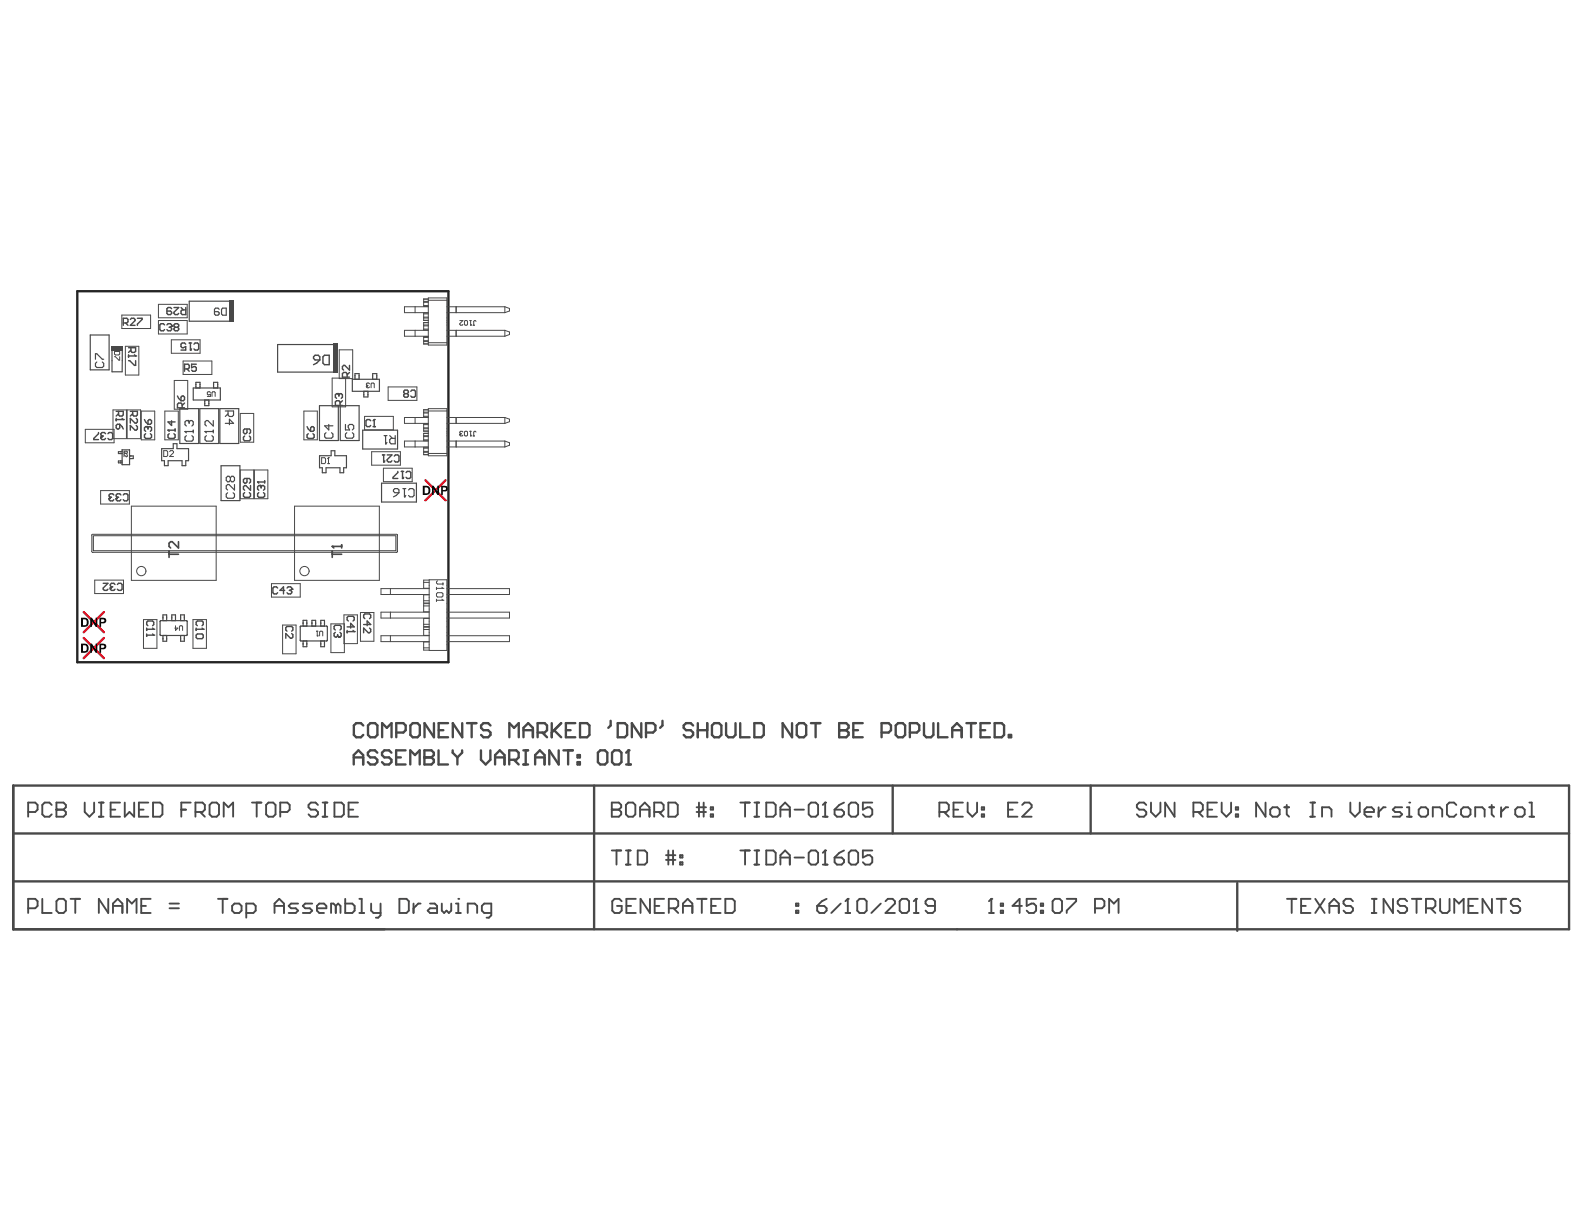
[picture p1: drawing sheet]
<svg xmlns="http://www.w3.org/2000/svg" width="279mm" height="216mm" viewBox="0 0 279 216" stroke-linecap="round" stroke-linejoin="round" font-family="sans-serif">
<path d="M75 84.7l3.6 3.6M78.6 84.7l-3.6 3.6M14.8 112.5l3.5 3.6M14.8 108l3.5 3.5M18.3 112.5l-3.5 3.6M18.3 108l-3.5 3.5" fill="none" stroke="#ee0e22" stroke-width=".42"/>
<g fill="#000">
<path d="M76.2 85.7h.3l.7 1.1v-1.1h.2v1.6h-.2l-.7-1.1v1.1h-.3zM15.9 113.5h.3l.7 1.1v-1.1h.3v1.6h-.3l-.7-1v1h-.3zM15.9 109h.3l.7 1v-1h.3v1.6h-.3l-.7-1.1v1.1h-.3z"/>
<path d="M74.6 85.7h.8a.83 .83 0 0 1 .5 .9 .83 .83 0 0 1-.7 .7h-.6zM74.9 86v1h.3a.56 .56 0 0 0 .4-.4 .56 .56 0 0 0-.3-.6z"/>
<path d="M77.8 85.7h.6a.52 .52 0 0 1 .6 .6 .52 .52 0 0 1-.7 .4h-.2v.6h-.3zM78.1 86v.4h.2a.26 .26 0 0 0 .4-.2 .26 .26 0 0 0-.4-.2z"/>
<path d="M14.3 113.5l.8 .1a.83 .83 0 0 1 .5 .8 .83 .83 0 0 1-.7 .7h-.6zM14.6 113.8v1.1h.3a.56 .56 0 0 0 .4-.5 .56 .56 0 0 0-.3-.6z"/>
<path d="M14.3 109h.8a.83 .83 0 0 1 .5 .9 .83 .83 0 0 1-.7 .7h-.6zM14.6 109.2v1.1h.3a.56 .56 0 0 0 .4-.5 .56 .56 0 0 0-.3-.6z"/>
<path d="M17.5 113.5h.7a.52 .52 0 0 1 .6 .6 .52 .52 0 0 1-.8 .4h-.2v.6h-.3zM17.8 113.8v.5h.2a.26 .26 0 0 0 .4-.3 .26 .26 0 0 0-.4-.2z"/>
<path d="M17.5 109h.7a.52 .52 0 0 1 .6 .5 .52 .52 0 0 1-.8 .5h-.2v.6h-.3zM17.8 109.2v.5h.2a.26 .26 0 0 0 .4-.3 .26 .26 0 0 0-.4-.2z"/>
</g>
<path d="M16.3 94.4h53.7v2.9h-53.7z" fill="none" stroke="#b4b4b4" stroke-width=".18"/>
<path d="M13.6 51.4h65.5v65.4h-65.5zM16.3 94.4h53.7v2.9h-53.7z" fill="none" stroke="#242424" stroke-width=".42"/>
<g fill="none" stroke="#484848" stroke-width=".21">
<path d="M15.9 59.1h3.3v6.1h-3.3zM40.7 53.1h-7.3v3.6h7.3M19.8 61.2v4.4h1.7l.1-4.4M21.5 79.7h-.6v.3h.6M21.5 79.3h1.4v2.7h-1.4zM28.5 79.1h2.1v-.8h.6v.8h2.1v2.2h-.5v.8h-.7v-.8h-2.4v.8h-.7v-.8h-.5zM31.7 72.1h3.3v6.1h-3.3zM34.1 68.4h4.8v2.2h-4.8zM34.6 68.4v-1h.7v1M35.3 72.1h3.3v6.1h-3.3zM36.1 70.6v1h.7v-1M37.7 68.4v-1h.7v1"/>
<path d="M38.8 72.1h3.3v6.1h-3.3zM56.4 71.6h3.3v6.1h-3.3zM59 60.8h-10v4.8h10M60 71.6h3.3v6.1h-3.3zM62.1 66.9h4.8v2.1h-4.8zM62.6 66.9v-1h.7v1M64 75.9h6.1v3.3h-6.1zM64.2 69v1h.7v-1M65.7 66.9v-1h.8v1M21.5 81.3h-.6v.3h.6M22.9 80.4h.6v.5h-.6M39 82.2h3.3v6.1h-3.3z"/>
<path d="M56.4 80.4h2v-.9h.7v.9h2v2.1h-.5v.9h-.6v-.9h-2.5v.9h-.6v-.9h-.5zM67.3 85.2h6.2v3.4h-6.2zM28.2 109.6v2.4M28.4 112.1h4.5M28.4 109.5h4.5M28.7 109.5v-1h.7v1M28.7 112.1v1h.7v-1M30.3 109.5v-1h.7v1M31.9 112.1v1h.6v-1M31.9 109.5v-1h.6v1M33 109.6v2.4M53 110.6v2.3"/>
<path d="M53.1 113.1h4.5M53.1 110.4h4.5M53.5 110.4v-1h.6v1M53.5 113.1v1h.6v-1M55 110.4v-1h.7v1M56.6 110.4v-1h.6v1M56.6 113.1v1h.6v-1M57.7 110.6v2.3"/>
</g>
<g fill="none" stroke="#484848" stroke-width=".18">
<path d="M21.5 55.6h5.1v2.3h-5.1zM27.9 53.7h5.1v2.4h-5.1zM27.9 56.5h5.1v2.4h-5.1zM30.2 59.9h5.1v2.4h-5.1zM73.2 54.1v1M73.2 58.3v1M74.7 59.5h.8M74.7 58h.8M74.7 56.5h.8M74.7 56.9h.8M74.7 55.9h.8M74.7 56.1h.8"/>
<path d="M74.7 55.4h.8M74.7 53.2h.8M74.7 53.3h.8M74.7 53.9h.8M74.7 57.5h.8M75.5 52.6h3.3v8.3h-3.3zM75.5 58.3h-4.2v1h4.2M75.5 54.1h-4.2v1h4.2M75.5 55.2h-.8v1.3h.8M75.5 52.7h-.8v1.4h.8M75.5 56.9h-.8v1.3h.8M75.5 59.4h-.8v1.3h.8"/>
<path d="M75.5 57.3h-.8M75.5 53h3.3M78.8 58.3h10.2M78.8 59.3h10.2M78.8 55.1h10.2M78.8 54.1h10.2M80.5 54.1v1M80.5 58.3v1M89 54.1l.9 .3v.5l-.9 .2M89 58.3l.9 .3v.4l-.9 .3M89 54.1v1M89 58.3v1"/>
<path d="M15 75.7h5.1v2.4h-5.1zM19.9 72.3h2.4v5.1h-2.4zM22.1 61.1h2.4v5.1h-2.4zM22.4 72.3h2.4v5.1h-2.4zM24.9 72.5h2.4v5.1h-2.4zM29.1 72.5h2.3v5.1h-2.3zM30.7 67.1h2.4v5.1h-2.4zM32.3 63.7h5.1v2.4h-5.1zM42.4 72.9h2.4v5.1h-2.4zM53.6 72.5h2.4v5.1h-2.4zM58.6 66.7h2.4v5.1h-2.4zM59.8 61.7h2.4v5.1h-2.4z"/>
<path d="M64.3 73.4h5.1v2.4h-5.1zM65.6 79.7h5v2.4h-5zM68.5 68.3h5v2.3h-5zM73.2 73.6v1.1M73.2 77.8v1M74.7 77.6h.8M74.7 79.8h.8M74.7 79.1h.8M74.7 79.6h.8M74.7 77h.8M74.7 75.5h.8M74.7 75.6h.8"/>
<path d="M74.7 74.9h.8M74.7 72.7h.8M74.7 72.9h.8M74.7 73.4h.8M74.7 60.3h.8M74.7 60.1h.8M75.5 72.5h3.3M75.5 72.1h3.3v8.3h-3.3zM75.5 77.8h-4.2v1h4.2M75.5 73.6h-4.2v1.1h4.2M75.5 72.3h-.8v1.3h.8M75.5 74.7h-.8v1.3h.8"/>
<path d="M75.5 76.4h-.8v1.3h.8M75.5 78.9h-.8v1.3h.8M75.5 80h3.3M75.5 76.9h-.8M75.5 60.5h3.3M78.8 77.8h10.2M78.8 78.8h10.2M78.8 74.7h10.2M78.8 73.6h10.2M80.5 73.6v1.1M80.5 77.8v1M89 73.6l.9 .3v.5l-.9 .3"/>
<path d="M89 77.8l.9 .3v.4l-.9 .3M89 73.6v1.1M89 77.8v1M17.7 86.5h5.1v2.4h-5.1zM23.2 89.3h14.9v13.1h-14.9zM42.4 82.9h2.4v5.1h-2.4zM44.9 82.9h2.3v5.1h-2.3zM52 89.3h14.9v13.1h-14.9zM67.6 82.6h5.1v2.4h-5.1zM16.7 102.3h5.1v2.4h-5.1zM25.3 109.3h2.4v5.1h-2.4zM34 109.3h2.4v5.1h-2.4z"/>
<path d="M47.9 103h5.1v2.3h-5.1zM49.8 110.3h2.4v5h-2.4zM58.4 110h2.3v5.1h-2.3zM60.7 108.5h2.3v5h-2.3zM63.6 108h2.4v5.1h-2.4zM68.9 103.8v1.1M68.9 108v1M68.9 112.1v1.1M74.7 114.3h1M74.7 111h1M74.7 110.1h1M74.7 106.9h1"/>
<path d="M74.7 106h1M74.7 102.7h1M75.7 103.8h-8.5v1.1h8.5M75.7 108h-8.5v1h8.5M75.7 112.1h-8.5v1.1h8.5M75.7 102.3h3.1v12.4h-3.1zM75.7 102.3h-1v1.5h1M75.7 113.2h-1v1.5h1M75.7 104.9h-1v1.5h1M75.7 106.5h-1v1.4h1M75.7 109.1h-1v1.4h1M75.7 110.6h-1v1.5h1"/>
<path d="M78.8 103.8h11.1v1.1h-11.1M78.8 108h11.1v1h-11.1M78.8 112.1h11.1v1.1h-11.1"/>
</g>
<path d="M2.3 138.6h274.5v25.3h-274.5zM104.8 138.6v25.3M157.5 138.6v8.4M192.4 138.6v8.4M2.3 155.5h274.4M2.3 147h274.5M218.2 155.8v8.4" fill="none" stroke="#484848" stroke-width=".42"/>
<g fill="#484848">
<path d="M40.4 53h.8v3.8h-.8z" fill-rule="evenodd"/>
<path d="M58.7 60.6h.8v5.2h-.8z" fill-rule="evenodd"/>
<path d="M19.6 61h2.1v.8h-2.1z" fill-rule="evenodd"/>
</g>
<g fill="none" stroke="#484848" stroke-width=".33">
<path d="M223.2 141.6v2.5l-1.6-2.5v2.5M224.1 142.8l.4-.4h.8l.4 .4v.8l-.4 .5h-.8l-.4-.5zM226.5 142.4h.9M227 142v1.6l.4 .5M231.1 144.1h.9M231.1 141.6h.9M231.5 141.6v2.5M233.2 144.1v-1.7h1.2l.5 .4v1.3M238.2 141.6v1.6l.8 .9 .8-.9v-1.6M240.7 143.2h1.6v-.4l-.4-.4h-.8l-.4 .4v.8l.4 .5h.8M243.2 142.4v1.7M244.4 142.4h-.4l-.8 .8"/>
<path d="M247.3 142.4h-1.2l-.4 .4 .4 .4h.8l.4 .4-.4 .5h-1.2M248.2 144.1h.8M248.2 142.4h.4v1.7"/>
</g>
<circle cx="248.6" cy="141.6" r=".17" fill="#484848"/>
<g fill="none" stroke="#484848" stroke-width=".33">
<path d="M7.5 158.5v2.5h1.6M10 159l.4-.5h.8l.4 .5v1.6l-.4 .4h-.8l-.4-.4zM12.4 158.5h1.7M13.3 158.5v2.5M19.1 158.5v2.5l-1.7-2.5v2.5M19.9 159.8h1.7M24.9 159.8h.8M26.6 158.5h-1.7v2.5h1.7M29.9 159.4h1.7M107.9 141.6v2.5h1.3l.4-.5v-.4l-.4-.4h-1.3M109.7 159l-.5-.5h-.8l-.4 .5v1.6l.4 .4h.8l.5-.4v-.8h-.9M110.5 159.8h.8"/>
<path d="M112.2 158.5h-1.7v2.5h1.7M114.6 158.5v2.5l-1.6-2.5v2.5M115.5 159.8h.8M117.1 158.5h-1.6v2.5h1.6M120.5 159.8h1.6M123 158.5h1.6M123.8 158.5v2.5M125.4 159.8h.9M127.1 158.5h-1.7v2.5h1.7M127.9 158.5h1.3l.4 .5v1.6l-.4 .4h-1.3zM140.4 159.4h.4v.4h-.4zM177.8 142.8h.8"/>
<path d="M179.5 141.6h-1.7v2.5h1.7M180.3 142l.4-.4h.9l.4 .4v.4l-1.7 1.7h1.7M250.7 142.4h.8l.4 .4v.8l-.4 .5h-.8l-.5-.5v-.8zM252.7 144.1v-1.7h1.3l.4 .4v1.3M256.9 142l-.4-.4h-.9l-.4 .4v1.6l.4 .5h.9l.4-.5M257.7 142.8l.4-.4h.9l.4 .4v.8l-.4 .5h-.9l-.4-.5zM260.2 144.1v-1.7h1.3l.4 .4v1.3M262.7 142.4h.8M263.1 142v1.6l.4 .5M264.8 142.4v1.7M266 142.4h-.4l-.8 .8M267.3 142.8l.4-.4h.8l.4 .4v.8l-.4 .5h-.8l-.4-.5z"/>
<path d="M269.8 144.1h.8M269.8 141.6h.4v2.5M5 160.2h1.2l.4-.4v-.8l-.4-.5h-1.2v2.5M19.9 161v-1.6l.9-.9 .8 .9v1.6M22.4 161v-2.5l.9 .9 .8-.9v2.5M29.9 160.2h1.7M118 160.2h1.2l.4-.4v-.8l-.4-.5h-1.2v2.5M118.8 160.2l.8 .8M120.5 161v-1.6l.8-.9 .8 .9v1.6M140.4 160.6h.4v.4h-.4z"/>
</g>
<g fill="none" stroke="#484848" stroke-width=".18">
<path d="M81.1 56.5h.6l-.6 .6 .1 .3 .5-.2M82.1 56.5l.4 .2v.5l-.2 .2-.4-.2v-.5zM82.9 56.5h.2M83 57.4h.1M83 56.5v.9M83.1 57.2l-.1 .2M83.4 57.4h.3M84 56.7l-.2-.2-.2 .2v.7M20.2 62h.9v.5l-.1 .1h-.7l-.1-.1zM20.2 62.9h.1l.7 .6h.1v-.6M21.9 79.7l.5-.1 .1 .3-.5 .1zM22.1 79.8l-.2 .2"/>
<path d="M28.9 79.5h.5l.2 .2v.7l-.2 .1h-.5zM29.9 79.7l.2-.2h.3l.2 .2v.1l-.7 .7h.7M37.1 69.2l-.1-.1-.4 .1 .1 .5 .4-.2v.4h-.5M37.4 69.9v-.7l.1-.1 .5 .1v.7M64.6 68.1h.1M64.6 68.1l.2 .3 .4-.1M64.8 68l-.2 .1M64.8 68h.1M65.2 67.7l-.4-.1-.2 .1 .2 .3M65.5 68.4v-.7l.1-.1 .4 .1v.7M81.1 76.6h.1M81.1 76.6l.1 .3 .5-.1"/>
<path d="M81.2 76.5l-.1 .1M81.2 76.5h.2M81.7 76.2l-.5-.1-.1 .1 .1 .3M81.9 76.2l.2-.1 .4 .1v.6l-.2 .1-.4-.1zM82.9 76.1h.2M83 76.9h.1M83 76.1v.8M83.1 76.8l-.1 .1M83.4 76.9h.3M84 76.2l-.2-.1-.2 .1v.7M22.4 80.2l.1 .1-.1 .3-.5-.4v.4M56.7 80.7h.6l.1 .2v.7l-.1 .2h-.6z"/>
<path d="M57.8 81.8h.3M57.9 80.7h.1M57.9 80.7v1.1M57.9 80.7l-.1 .2M31 110.4v.8l.4-.4h-.6M31.7 111.2v-.7l.1-.1 .4 .1v.7M55.8 111.3h.3M56 112.2h.1M56 111.3v.9M56.1 112l-.1 .2M56.4 112.2v-.7l.1-.2 .4 .2v.7M77 104.7l.2-.2h.7l.2 .2v.4l-.2 .2h-.7l-.2-.2z"/>
<path d="M77 103.6v.4M77 105.7v.4M77 103.8h1.1M77 105.9h1.1M77.2 102.4l-.2 .2 .2 .4h.9M77.9 103.6l.2 .2M77.9 105.7l.2 .2M78.1 103.8h.1M78.1 105.9h.1M78.1 102.8v.4"/>
</g>
<g fill="none" stroke="#484848" stroke-width=".25">
<path d="M21.7 57h.7l.2-.2v-.5l-.2-.2h-.7v1.3M22.2 57l.4 .4M23 56.3l.2-.2h.4l.2 .2v.3l-.8 .8h.8M24.2 56.1h.9v.2l-.9 .9v.2M29 57.3l-.2-.2h-.4l-.2 .2v.8l.2 .2h.4l.2-.2M29.4 57.3l.3-.2h.4l.2 .2v.2M29.9 57.7h.2M30.1 57.7l.2 .2v.2l-.2 .2h-.4l-.3-.2M30.3 57.5h.1M30.3 54.5l-.2-.3h-.4l-.3 .3v.8l.3 .2h.4l.2-.2v-.2l-.2-.2h-.7M30.3 57.5l-.2 .2M30.7 54.2h.8l-.8 .9v.2l.2 .2h.4l.2-.2"/>
<path d="M30.9 57.7l-.2-.2v-.2l.2-.2h.4l.2 .2v.2l-.2 .2M30.9 57.7l-.2 .2v.2l.2 .2h.4l.2-.2v-.2l-.2-.2M30.9 57.7h.4M31.9 54.2l.5 .5M32.8 54.2v1.3h-.7l-.2-.2v-.4l.2-.2h.7M17.4 76.3v.2l-.9 .8v.2h.9M17.8 77.1h.1M17.8 77.1v.2l.2 .2h.4l.2-.2M18 76.9l-.2 .2M18 76.9h.2M18.6 76.5l-.2-.2h-.4l-.2 .2v.2l.2 .2M19 76.5l.2-.2h.5l.2 .2v.8l-.2 .2h-.5l-.2-.2"/>
<path d="M20.5 72.6h1.2v.6l-.2 .2h-.4l-.2-.2v-.6M20.5 75l.2-.2h.4v.7l-.2 .2h-.2l-.2-.2zM20.5 74h1.2M20.5 73.8v.4M20.9 73l-.4 .4M21.1 74.8l.6 .9M21.5 73.8l.2 .2M21.7 74h.1M22.7 61.3h1.2v.7l-.2 .2h-.4l-.2-.2v-.7M22.7 63.6h.2l.8 .8h.2v-.8M22.7 62.6v.4M22.7 62.8h1.2"/>
<path d="M23 72.6h1.2v.6l-.2 .2h-.4l-.2-.2v-.6M23.1 61.7l-.4 .5M23.4 73l-.4 .4M23.7 62.6l.2 .2M23.9 62.8h.1M24 73.8l.2 .2v.4l-.2 .2h-.2l-.8-.8v.8M24 75l.2 .3v.4l-.2 .2h-.2l-.8-.9v.9M25.5 74l.6 .8M25.7 76.5l-.2 .2v.4l.2 .2h.8l.2-.2v-.4l-.2-.2M25.9 75.3h.1M25.9 75.3h-.2l-.2 .2v.4l.2 .2M25.9 75.3l.2 .2"/>
<path d="M26.1 74.2l.2-.2h.2l.2 .2v.4l-.2 .2h-.4zM26.1 75.5l.2-.2h.2l.2 .2v.4l-.2 .2M26.1 75.5v.2M29.6 75.9h.1M29.6 75.9h1.3M29.6 75.9l.2 .2M29.8 76.5l-.2 .2v.4l.2 .2h.9l.2-.2v-.4l-.2-.2M30.3 74.2v.8l-.7-.6h1.3M30.9 75.7v.4M31.3 69.9l.6 .8M31.9 70.1l.2-.2h.2l.2 .2v.4l-.2 .2h-.4zM32.1 71.9v-.6l-.2-.2h-.4l-.2 .2v.6h1.2"/>
<path d="M32.5 71.1l-.4 .4M32.5 65.1h.7l.2-.2v-.4l-.2-.3h-.7v1.3M32.8 60.7l-.3-.2h-.4l-.2 .2v.4l.2 .2 .7-.2v.6h-.9M33 65.1l.4 .4M33.4 60.5h.4M33.6 61.7h.1M33.6 60.5v1.2M33.8 61.5l-.2 .2M34.2 60.7l.2-.2h.4l.2 .2v.8l-.2 .2h-.4l-.2-.2M34.6 64.2h-.8v.7l.4-.2h.2l.2 .2v.4l-.2 .2h-.4l-.2-.2M43.1 76.9l-.2 .2v.4l.2 .2h.9l.2-.2v-.4l-.2-.2M43.6 75.7v.6l-.2 .2h-.3l-.2-.2v-.4l.2-.2h.9l.2 .2v.4l-.2 .2"/>
<path d="M54.2 75.3l.6 .8M54.4 76.5l-.2 .2v.4l.2 .2h.8l.2-.2v-.4l-.2-.2M54.8 75.5l.2-.2h.2l.2 .2v.4l-.2 .2h-.4zM59.6 69.4h.1M59.6 69.4h-.2l-.2 .2v.5l.2 .2M59.6 69.4l.2 .2M59.8 69.6l.2-.2h.2l.2 .2v.5l-.2 .2M59.8 69.6v.3M60 71.5v-.6l-.2-.2h-.4l-.2 .2v.6h1.2M60.4 70.7l-.4 .4M61.2 66.5v-.6l-.2-.2h-.4l-.2 .2v.6h1.2M61.6 64.5v.8l-.8-.8h-.2l-.2 .2v.4l.2 .2"/>
<path d="M61.6 65.7l-.4 .4M65.4 74.2l-.2-.2h-.4l-.2 .2v.8l.2 .3h.4l.2-.3M65.8 75.3h.4M66 74h.1M66 74v1.3M66 74l-.2 .2M71.4 69.4h.4M71.4 69.4l-.2 .2v.3l.2 .2h.4l.2-.2v-.3l-.2-.2M71.4 69.4l-.2-.2v-.2l.2-.2h.4l.2 .2v.2l-.2 .2M72.5 69l.2-.2h.4l.2 .2v.9l-.2 .2h-.4l-.2-.2M19.2 87.9h.1M19.2 87.9v.2l.3 .2h.4l.2-.2"/>
<path d="M19.5 87.7h.2M19.5 87.7l-.3 .2M20.1 87.3l-.2-.2h-.4l-.3 .2v.2l.3 .2M20.5 87.9h.1M20.5 87.9v.2l.2 .2h.4l.2-.2M20.7 87.7h.2M20.7 87.7l-.2 .2M21.3 87.3l-.2-.2h-.4l-.2 .2v.2l.2 .2M21.7 87.3l.2-.2h.5l.2 .2v.8l-.2 .2h-.5l-.2-.2M43.1 86.9l-.2 .2v.4l.2 .2h.9l.2-.2v-.4l-.2-.2M43.6 84.4v.6l-.2 .2h-.3l-.2-.2v-.4l.2-.2h.9l.2 .2v.4l-.2 .2M44.2 85.6v.9l-.8-.9h-.3l-.2 .3v.4l.2 .2"/>
<path d="M45.4 85h.1M45.4 85h1.3M45.4 85l.2 .2M45.6 86.9l-.2 .2v.4l.2 .2h.9l.2-.2v-.4l-.2-.2M45.9 85.6h.1M45.9 85.6h-.3l-.2 .3v.4l.2 .2M45.9 85.6l.2 .3M46.1 85.9l.2-.3h.2l.2 .3v.4l-.2 .2M46.1 85.9v.2M46.7 84.8v.4M67.5 80.2h.4M67.7 81.5h.1"/>
<path d="M67.7 80.2v1.3M67.9 81.3l-.2 .2M68.3 80.2h.8l-.8 .9v.2l.2 .2h.4l.2-.2M69.5 80.4l.3-.2h.4l.2 .2v.9l-.2 .2h-.4l-.3-.2M70.2 83.2v.2l-.9 .8v.2h.9M70.8 83.2h.4M71 84.4h.1M71 83.2v1.2M71.2 84.2l-.2 .2M71.6 83.4l.2-.2h.4l.3 .2v.8l-.3 .2h-.4l-.2-.2M18.2 102.9h.8l-.8 .8v.2l.2 .2h.4l.2-.2M19.5 103.7h.1"/>
<path d="M19.5 103.7v.2l.2 .2h.4l.2-.2M19.7 103.5l-.2 .2M19.7 103.5h.2M20.3 103.1l-.2-.2h-.4l-.2 .2v.2l.2 .2M20.7 103.1l.2-.2h.4l.2 .2v.8l-.2 .2h-.4l-.2-.2M25.9 110.8v.4M25.9 111.8v.4M25.9 111h1.2M25.9 112h1.2M26.1 110.4l-.2-.2v-.5l.2-.2h.8l.2 .2v.5l-.2 .2M26.9 110.8l.2 .2M26.9 111.8l.2 .2"/>
<path d="M27.1 111h.1M27.1 112h.1M34.6 111h1.2M34.6 110.8v.4M34.8 110.4l-.2-.2v-.5l.2-.2h.8l.2 .2v.5l-.2 .2M34.8 111.8h.8l.2 .2v.4l-.2 .3h-.8l-.2-.3v-.4zM35.6 110.8l.2 .2M35.8 111h.1M49 103.7l-.2-.2h-.5l-.2 .2v.9l.2 .2h.5l.2-.2M50.2 104.1h-.8l.6-.6v1.3M50.6 111.3l-.2-.2v-.4l.2-.2h.8l.3 .2v.4l-.3 .2M50.6 103.7l.2-.2h.5l.2 .2v.2"/>
<path d="M51 104.1h.3M51.3 104.1l.2 .2v.3l-.2 .2h-.5l-.2-.2M51.4 111.7l.3 .3v.4l-.3 .2h-.2l-.8-.9v.9M51.5 103.9h.1M51.5 103.9l-.2 .2M59.1 111.1l-.2-.2v-.4l.2-.2h.9l.2 .2v.4l-.2 .2M59.1 111.5l-.2 .2v.5l.2 .2h.2l.3-.2M59.6 112.2l.2 .2M59.6 112v.2M59.8 112.4h.1M60 111.5l.2 .2v.5l-.2 .2h-.2M61.2 111.2v.4"/>
<path d="M61.2 110.6h1.3l-.6-.6v.8M61.2 111.4h1.3M61.4 109.5l-.2-.2v-.4l.2-.2h.9l.2 .2v.4l-.2 .2M62.3 111.2l.2 .2M62.5 111.4h.1M64.1 110.2h1.3l-.6-.7v.9M64.3 109.1l-.2-.2v-.4l.2-.2h.9l.2 .2v.4l-.2 .2M65.2 110.8l.2 .2v.4l-.2 .2h-.2l-.9-.8v.8"/>
</g>
<g fill="none" stroke="#484848" stroke-width=".21">
<path d="M38.7 54.6l-.2-.2h-.5l-.2 .2v.8l.2 .2h.5l.2-.2v-.2l-.2-.2h-.7M39.3 54.4h.6v1.2h-.6l-.2-.2v-.8zM16.8 63.4v-1h.3l.9 1h.3M17.1 63.9l-.3 .2v.5l.3 .2h.9l.3-.2v-.5l-.3-.2M32.6 76.1h.1M32.6 76.1h1.5M32.6 76.1l.3 .3M32.9 76.8l-.3 .3v.5l.3 .2h.9l.3-.2v-.5l-.3-.3M33.1 74.2h.1M33.1 74.2h-.2l-.3 .2v.5l.3 .2M33.1 74.2l.3 .2M33.4 74.4l.2-.2h.2l.3 .2v.5l-.3 .2"/>
<path d="M33.4 74.4v.3M34.1 75.9v.5M36.2 76.1h.1M36.2 76.1h1.4M36.2 76.1l.2 .3M36.4 76.8l-.2 .3v.5l.2 .2h1l.2-.2v-.5l-.2-.3M37.6 74.2v.9l-.9-.9h-.3l-.2 .2v.5l.2 .2M37.6 75.9v.5M39.7 72.5h1.5v.7l-.2 .3h-.5l-.3-.3v-.7M39.7 74.7h1.5l-.7-.8v1M40.2 73l-.5 .5M57.5 76.3l-.2 .3v.4l.2 .3h1l.2-.3v-.4l-.2-.3"/>
<path d="M58 74.9v.9l-.7-.7h1.4M60.9 74.9v.9h.8l-.3-.4v-.3l.3-.2h.4l.3 .2v.5l-.3 .2M61.2 76.3l-.3 .3v.4l.3 .3h.9l.3-.3v-.4l-.3-.3M67.8 76.8h.5M68 78.3h.1M68 76.8v1.5M68.3 78l-.3 .3M68.7 76.8l.5 .5M69.7 76.8v1.5h-.7l-.3-.3v-.4l.3-.3h.7"/>
</g>
<path d="M29.8 97.8h1.7M29.8 97.2v1.1M31.5 95.5v1.2l-1.1-1.2h-.3l-.3 .3v.6l.3 .3M58.6 96.4h.1M58.6 97.2v1.1M58.6 97.8h1.7M58.6 96.4h1.7M58.6 96.4l.3 .3M60.3 96.1v.6" fill="none" stroke="#484848" stroke-width=".29"/>
<circle cx="107.9" cy="142.8" r=".17" fill="#484848"/>
<g fill="none" stroke="#484848" stroke-width=".33">
<path d="M107.9 141.6h1.3l.4 .4v.4l-.4 .4h-1.3M110.4 142l.4-.4h.9l.4 .4v1.6l-.4 .5h-.9l-.4-.5zM112.9 142.8h1.7M112.9 144.1v-1.7l.8-.8 .9 .8v1.7M115.4 143.2h1.2l.5-.4v-.8l-.5-.4h-1.2v2.5M116.2 143.2l.9 .9M117.9 141.6h1.2l.4 .4v1.6l-.4 .5h-1.2zM122.9 143.2h1.6M122.9 142.4h1.6M123.3 141.6v2.5M124.1 141.6v2.5M125.4 142.4h.4v.4h-.4z"/>
<path d="M125.4 143.6h.4v.5h-.4z"/>
</g>
<path d="M105.5 132.8l.4-.4h.8l.4 .4v1.6l-.4 .4h-.8l-.4-.4zM108 132.8l.4-.4h.8l.4 .4v1.6l-.4 .4h-.8l-.4-.4zM110.4 134.8h.9M110.9 132.4v2.4" fill="none" stroke="#484848" stroke-width=".42"/>
<circle cx="110.9" cy="132.4" r=".21" fill="#484848"/>
<path d="M110.9 132.4l-.5 .4" fill="none" stroke="#484848" stroke-width=".42"/>
<path d="M174.9 158.5v2.5M174.4 161h.9" fill="none" stroke="#484848" stroke-width=".33"/>
<circle cx="174.9" cy="158.5" r=".17" fill="#484848"/>
<g fill="none" stroke="#484848" stroke-width=".33">
<path d="M107.9 150h1.7M108.7 150v2.5M110.4 150h.8M110.4 152.5h.8M110.8 150v2.5M112.5 150h1.2l.4 .4v1.7l-.4 .4h-1.2zM117.5 150.8h1.6M117.5 151.7h1.6M117.9 150v2.5M118.7 150v2.5M120 152.1h.4v.4h-.4zM120 150.8h.4v.5h-.4z"/>
<path d="M144.1 159.8h1.3l.4 .4v.4l-.4 .4h-.8l-.5-.4zM145.8 158.5l-.8 .5-.9 .8M148.3 159.4l-1.7 1.6M149.5 158.5v2.5M165.7 143.2h1.2l.5-.4v-.8l-.5-.4h-1.2v2.5M166.5 143.2l.9 .9M168.2 142.8h.8M169.8 141.6h-1.6v2.5h1.6M170.7 141.6v1.6l.8 .9 .8-.9v-1.6M173.2 143.6h.4v.5h-.4zM173.2 142.4h.4v.4h-.4zM174.9 158.5l-.5 .5"/>
<path d="M176.5 159.4h.4v.4h-.4zM180.3 159.8h-1.7l1.2-1.3v2.5M182.8 158.5h-1.7v1.3l.8-.4h.4l.5 .4v.8l-.5 .4h-.8l-.4-.4M183.6 159.4h.4v.4h-.4zM185.7 159l.4-.5h.8l.4 .5v1.6l-.4 .4h-.8l-.4-.4zM188.2 158.5h1.6v.5l-1.6 1.6v.4M149.1 161h.9M176.5 160.6h.4v.4h-.4zM183.6 160.6h.4v.4h-.4zM193.1 160.2h1.3l.4-.4v-.8l-.4-.5h-1.3v2.5M195.6 161v-2.5l.9 .9 .8-.9v2.5"/>
</g>
<path d="M40.1 86.9l-.2 .3v.4l.2 .3h1l.3-.3v-.4l-.3-.3M40.6 84.3l-.2-.3h-.3l-.2 .3v.4l.2 .3h.3l.2-.3M40.6 84.3l.3-.3h.2l.3 .3v.4l-.3 .3h-.2l-.3-.3M40.6 84.3v.4M41.4 85.5v.9l-1-.9h-.3l-.2 .2v.5l.2 .2M69.4 86.4l.2-.2h.5l.3 .2v.5h-.8l-.2-.2zM70.4 86.9l-.5 .5-.5 .2M71.1 86.2h.5M71.3 87.6h.1M71.3 86.2v1.4M71.6 87.4l-.3 .2M72.1 86.4l.2-.2h.5l.2 .2v1l-.2 .2h-.5l-.2-.2" fill="none" stroke="#484848" stroke-width=".21"/>
<circle cx="149.5" cy="158.5" r=".17" fill="#484848"/>
<path d="M149.5 158.5l-.4 .5M151.2 159l.4-.5h.9l.4 .5v1.6l-.4 .4h-.9l-.4-.4zM155.4 159.4l-1.7 1.6M156.2 159l.4-.5h.8l.5 .5v.4l-1.7 1.6h1.7M158.7 159l.4-.5h.8l.4 .5v1.6l-.4 .4h-.8l-.4-.4zM161.6 158.5v2.5M161.2 161h.8" fill="none" stroke="#484848" stroke-width=".33"/>
<circle cx="161.6" cy="158.5" r=".17" fill="#484848"/>
<g fill="none" stroke="#484848" stroke-width=".33">
<path d="M38.5 158.5h1.6M39.3 158.5v2.5M40.9 159.8l.5-.4h.8l.4 .4v.8l-.4 .4h-.8l-.5-.4zM48.4 159.8h1.7M52.6 159.4h-1.3l-.4 .4 .4 .4h.9l.4 .4-.4 .4h-1.3M55.1 159.4h-1.3l-.4 .4 .4 .4h.9l.4 .4-.4 .4h-1.3M59.2 159.8l-.4-.4h-.4v1.6M59.2 159.8v1.2M59.2 159.8l.4-.4 .5 .4v1.2M60.9 158.5v2.5h1.2l.5-.4v-.8l-.5-.4h-1.2M63.4 158.5h.4v2.5M65.5 159.4v1.2l.4 .4h1.2"/>
<path d="M67.1 159.4v2.1l-.4 .4h-.4M70.4 158.5h1.3l.4 .5v1.6l-.4 .4h-1.3zM72.9 159.4v1.6M74.2 159.4h-.4l-.9 .8M75.9 159.4h.8l.4 .4v1.2h-1.2l-.5-.4 .5-.4h1.2M77.9 159.4v1.2l.4 .4 .5-.4 .4 .4 .4-.4v-1.2M80.4 159.4h.4v1.6M161.6 158.5l-.4 .5M164.9 159.8h-1.2l-.4-.4v-.4l.4-.5h.8l.4 .5v1.6l-.4 .4h-.8l-.4-.4M43.4 161h1.3l.4-.4v-.8l-.4-.4h-1.3v2.5M48.4 161v-1.6l.9-.9 .8 .9v1.6M55.9 160.2h1.7v-.4l-.4-.4h-.9l-.4 .4v.8l.4 .4h.9"/>
<path d="M63.4 161h.8M80.4 161h.9"/>
</g>
<circle cx="80.8" cy="158.5" r=".17" fill="#484848"/>
<g fill="none" stroke="#484848" stroke-width=".33">
<path d="M130.6 141.6h1.7M131.4 141.6v2.5M133.1 141.6h.8M133.1 144.1h.8M133.5 141.6v2.5M135.2 141.6h1.2l.4 .4v1.6l-.4 .5h-1.2zM137.7 142.8h1.6M137.7 144.1v-1.7l.8-.8 .8 .8v1.7M140.1 142.8h1.7M142.6 142l.5-.4h.8l.4 .4v1.6l-.4 .5h-.8l-.5-.5zM145.1 144.1h.9M145.5 141.6v2.5"/>
<path d="M202.2 142l-.4-.4h-.9l-.4 .4v.4l.4 .4h.9l.4 .4v.4l-.4 .5h-.9l-.4-.5M203 141.6v1.6l.9 .9 .8-.9v-1.6M207.2 141.6v2.5l-1.7-2.5v2.5M210.5 143.2h1.2l.5-.4v-.8l-.5-.4h-1.2v2.5M211.3 143.2l.9 .9M213 142.8h.8M214.7 141.6h-1.7v2.5h1.7M215.5 141.6v1.6l.8 .9 .9-.9v-1.6M218 142.4h.4v.4h-.4zM218 143.6h.4v.5h-.4zM82.5 161v-1.6h1.2l.5 .4v1.2M86.7 161h-1.3l-.4-.4v-.8l.4-.4h1.3v2.1l-.5 .4h-.4"/>
</g>
<circle cx="145.5" cy="141.6" r=".17" fill="#484848"/>
<path d="M145.5 141.6l-.4 .4M147.2 142.8h1.3l.4 .4v.4l-.4 .5h-.9l-.4-.5zM148.9 141.6l-.9 .4-.8 .8M149.7 142l.4-.4h.9l.4 .4v1.6l-.4 .5h-.9l-.4-.5zM153.9 141.6h-1.7v1.2l.8-.4h.4l.5 .4v.8l-.5 .5h-.8l-.4-.5" fill="none" stroke="#484848" stroke-width=".33"/>
<path d="M62.4 134.8v-1.6l.8-.8 .9 .8v1.6M62.4 133.6h1.7M66.6 132.8l-.5-.4h-.8l-.4 .4v.4l.4 .4h.8l.5 .4v.4l-.5 .4h-.8l-.4-.4M69 132.8l-.4-.4h-.8l-.4 .4v.4l.4 .4h.8l.4 .4v.4l-.4 .4h-.8l-.4-.4M69.9 133.6h.8M71.5 132.4h-1.6v2.4h1.6M72.4 134.8v-2.4l.8 .8 .8-.8v2.4M74.9 132.4v2.4h1.2l.4-.4v-.4l-.4-.4h-1.2" fill="none" stroke="#484848" stroke-width=".42"/>
<circle cx="74.9" cy="133.6" r=".21" fill="#484848"/>
<g fill="none" stroke="#484848" stroke-width=".42">
<path d="M64.1 128l-.4-.4h-.9l-.4 .4v1.6l.4 .4h.9l.4-.4M64.9 128l.4-.4h.9l.4 .4v1.6l-.4 .4h-.9l-.4-.4zM67.4 130v-2.4l.8 .8 .9-.8v2.4M69.9 129.2h1.2l.5-.4v-.8l-.5-.4h-1.2v2.4M72.4 128l.4-.4h.8l.5 .4v1.6l-.5 .4h-.8l-.4-.4zM74.9 132.4h1.2l.4 .4v.4l-.4 .4h-1.2M76.5 127.6v2.4l-1.6-2.4v2.4M77.4 132.4v2.4h1.6M77.4 128.8h.8M79 127.6h-1.6v2.4h1.6M79.8 132.4v.4l.9 .8M80.7 133.6v1.2"/>
<path d="M81.5 132.4v.4l-.8 .8M81.5 127.6v2.4l-1.6-2.4v2.4M82.4 127.6h1.6M83.2 127.6v2.4M84.8 132.4v1.6l.9 .8 .8-.8v-1.6M86.5 128l-.4-.4h-.8l-.4 .4v.4l.4 .4h.8l.4 .4v.4l-.4 .4h-.8l-.4-.4M87.3 133.6h1.7M87.3 134.8v-1.6l.9-.8 .8 .8v1.6M89.8 134h1.3l.4-.4v-.8l-.4-.4h-1.3v2.4M89.8 130v-2.4l.9 .8 .8-.8v2.4M90.7 134l.8 .8M92.3 132.4h.8"/>
<path d="M92.3 134.8h.8M92.3 128.8h1.7M92.3 130v-1.6l.9-.8 .8 .8v1.6M92.7 132.4v2.4M94.4 133.6h1.7M94.4 134.8v-1.6l.8-.8 .9 .8v1.6M94.8 129.2h1.3l.4-.4v-.8l-.4-.4h-1.3v2.4M95.7 129.2l.8 .8M97.3 127.6v2.4M97.7 128.8l1.3 1.2M98.5 132.4v2.4l-1.6-2.4v2.4M99 127.6l-1.7 1.6"/>
<path d="M99.4 132.4h1.6M99.8 128.8h.8M100.2 132.4v2.4M101.5 127.6h-1.7v2.4h1.7M101.9 133.2h.4v.4h-.4zM101.9 134.4h.4v.4h-.4zM102.3 127.6h1.3l.4 .4v1.6l-.4 .4h-1.3zM107.7 127.1v.9l-.4 .4M109 127.6h1.2l.4 .4v1.6l-.4 .4h-1.2zM113.1 127.6v2.4l-1.6-2.4v2.4M113.9 129.2h1.3l.4-.4v-.8l-.4-.4h-1.3v2.4M116.9 127.1v.9l-.5 .4"/>
<path d="M122.3 128l-.5-.4h-.8l-.4 .4v.4l.4 .4h.8l.5 .4v.4l-.5 .4h-.8l-.4-.4M123.1 128.8h1.6M123.1 127.6v2.4M124.7 127.6v2.4M125.6 128l.4-.4h.8l.4 .4v1.6l-.4 .4h-.8l-.4-.4zM128.1 127.6v2l.4 .4h.8l.4-.4v-2M130.6 127.6v2.4h1.6M133.1 127.6h1.2l.4 .4v1.6l-.4 .4h-1.2zM139.7 127.6v2.4l-1.7-2.4v2.4M140.5 128l.5-.4h.8l.4 .4v1.6l-.4 .4h-.8l-.5-.4zM143 127.6h1.7M143.9 127.6v2.4"/>
<path d="M148 127.6v2.4h1.3l.4-.4v-.4l-.4-.4h-1.3"/>
</g>
<circle cx="148" cy="128.8" r=".21" fill="#484848"/>
<g fill="none" stroke="#484848" stroke-width=".42">
<path d="M148 127.6h1.3l.4 .4v.4l-.4 .4h-1.3M150.5 128.8h.8M152.2 127.6h-1.7v2.4h1.7M155.5 129.2h1.2l.5-.4v-.8l-.5-.4h-1.2v2.4M158.4 127.6h.8l.5 .4v1.6l-.5 .4h-.8l-.4-.4v-1.6zM160.5 129.2h1.2l.4-.4v-.8l-.4-.4h-1.2v2.4M163 127.6v2l.4 .4h.8l.4-.4v-2M165.5 127.6v2.4h1.6M168 128.8h1.6M168 130v-1.6l.8-.8 .8 .8v1.6M170.5 127.6h1.6M171.3 127.6v2.4"/>
<path d="M173 128.8h.8M174.6 127.6h-1.6v2.4h1.6M175.4 127.6h1.3l.4 .4v1.6l-.4 .4h-1.3zM177.9 129.6h.5v.4h-.5z"/>
</g>
<path d="M55.3 62.9l.3-.2h.5l.3 .2v.6h-.8l-.3-.3zM56.4 63.5l-.5 .5-.6 .3M57 62.9l.2-.2h.9v1.6h-.9l-.2-.3z" fill="none" stroke="#484848" stroke-width=".25"/>
<path d="M130.6 150h1.7M131.4 150v2.5M133.1 150h.8M133.1 152.5h.8M133.5 150v2.5M135.2 150h1.2l.4 .4v1.7l-.4 .4h-1.2zM137.7 152.5v-1.7l.8-.8 .8 .8v1.7M137.7 151.3h1.6M140.1 151.3h1.7M143.1 150h.8l.4 .4v1.7l-.4 .4h-.8l-.5-.4v-1.7zM145.1 152.5h.9M145.5 150v2.5" fill="none" stroke="#484848" stroke-width=".33"/>
<circle cx="145.5" cy="150" r=".17" fill="#484848"/>
<path d="M5 143.2h1.2l.4-.4v-.8l-.4-.4h-1.2v2.5M9.1 142l-.4-.4h-.8l-.4 .4v1.6l.4 .5h.8l.4-.5M10 141.6v2.5h1.2l.4-.5v-.4l-.4-.4h-1.2M145.5 150l-.4 .4M147.2 151.3h1.3l.4 .4v.4l-.4 .4h-.9l-.4-.4zM148.9 150l-.9 .4-.8 .9M149.7 150.4l.4-.4h.9l.4 .4v1.7l-.4 .4h-.9l-.4-.4zM153.9 150h-1.7v1.3l.8-.5h.4l.5 .5v.8l-.5 .4h-.8l-.4-.4" fill="none" stroke="#484848" stroke-width=".33"/>
<circle cx="10" cy="142.8" r=".17" fill="#484848"/>
<g fill="none" stroke="#484848" stroke-width=".33">
<path d="M10 141.6h1.2l.4 .4v.4l-.4 .4h-1.2M14.9 141.6v1.6l.9 .9 .8-.9v-1.6M17.4 141.6h.9M17.4 144.1h.9M17.8 141.6v2.5M19.5 142.8h.8M21.2 141.6h-1.7v2.5h1.7M22 141.6v2.5l.8-.9 .9 .9v-2.5M24.5 142.8h.8M26.2 141.6h-1.7v2.5h1.7M27 141.6h1.2l.5 .4v1.6l-.5 .5h-1.2zM32 142.8h.8"/>
<path d="M33.6 141.6h-1.6v2.5M34.5 143.2h1.2l.4-.4v-.8l-.4-.4h-1.2v2.5M35.3 143.2l.8 .9M37 142l.4-.4h.8l.4 .4v1.6l-.4 .5h-.8l-.4-.5zM39.5 144.1v-2.5l.8 .8 .8-.8v2.5M44.4 141.6h1.7M45.3 141.6v2.5M46.9 142l.5-.4h.8l.4 .4v1.6l-.4 .5h-.8l-.5-.5zM49.4 143.2h1.3l.4-.4v-.8l-.4-.4h-1.3v2.5M56.1 142l-.4-.4h-.9l-.4 .4v.4l.4 .4h.9l.4 .4v.4l-.4 .5h-.9l-.4-.5M56.9 141.6h.8M56.9 144.1h.8"/>
<path d="M57.3 141.6v2.5M59 141.6h1.2l.5 .4v1.6l-.5 .5h-1.2zM61.5 142.8h.8M63.1 141.6h-1.6v2.5h1.6M227 158.5h1.7M227.8 158.5v2.5M229.5 159.8h.8M231.2 158.5h-1.7v2.5h1.7M232 158.5l1.7 2.5M233.7 158.5l-1.7 2.5M234.5 159.8h1.7M238.6 159l-.4-.5h-.8l-.4 .5v.4l.4 .4h.8l.4 .4v.4l-.4 .4h-.8l-.4-.4"/>
<path d="M242 158.5h.8M242.4 158.5v2.5M245.7 158.5v2.5l-1.7-2.5v2.5M248.2 159l-.4-.5h-.8l-.5 .5v.4l.5 .4h.8l.4 .4v.4l-.4 .4h-.8l-.5-.4M249 158.5h1.7M249.9 158.5v2.5M254 158.5v2.1l.4 .4h.9l.4-.4v-2.1M259 159.8h.8M260.7 158.5h-1.7v2.5h1.7M263.2 158.5v2.5l-1.7-2.5v2.5M264 158.5h1.7M264.8 158.5v2.5"/>
<path d="M268.1 159l-.4-.5h-.8l-.4 .5v.4l.4 .4h.8l.4 .4v.4l-.4 .4h-.8l-.4-.4M234.5 161v-1.6l.8-.9 .9 .9v1.6M242 161h.8M251.5 160.2h1.3l.4-.4v-.8l-.4-.5h-1.3v2.5M252.4 160.2l.8 .8M256.5 161v-2.5l.8 .9 .9-.9v2.5"/>
</g>
<path d="M28.2 112l.2 .1M28.4 109.5l-.2 .1M32.9 109.5l.1 .1M33 112l-.1 .1M53 112.9l.1 .2M53.1 110.4l-.1 .2M57.6 110.4l.1 .2M57.7 112.9l-.1 .2" fill="none" stroke="#484848" stroke-width=".21"/>
<g fill="none" stroke="#484848" stroke-width=".18">
<circle cx="24.9" cy="100.7" r=".82"/>
<circle cx="53.7" cy="100.7" r=".82"/>
</g>
</svg>
